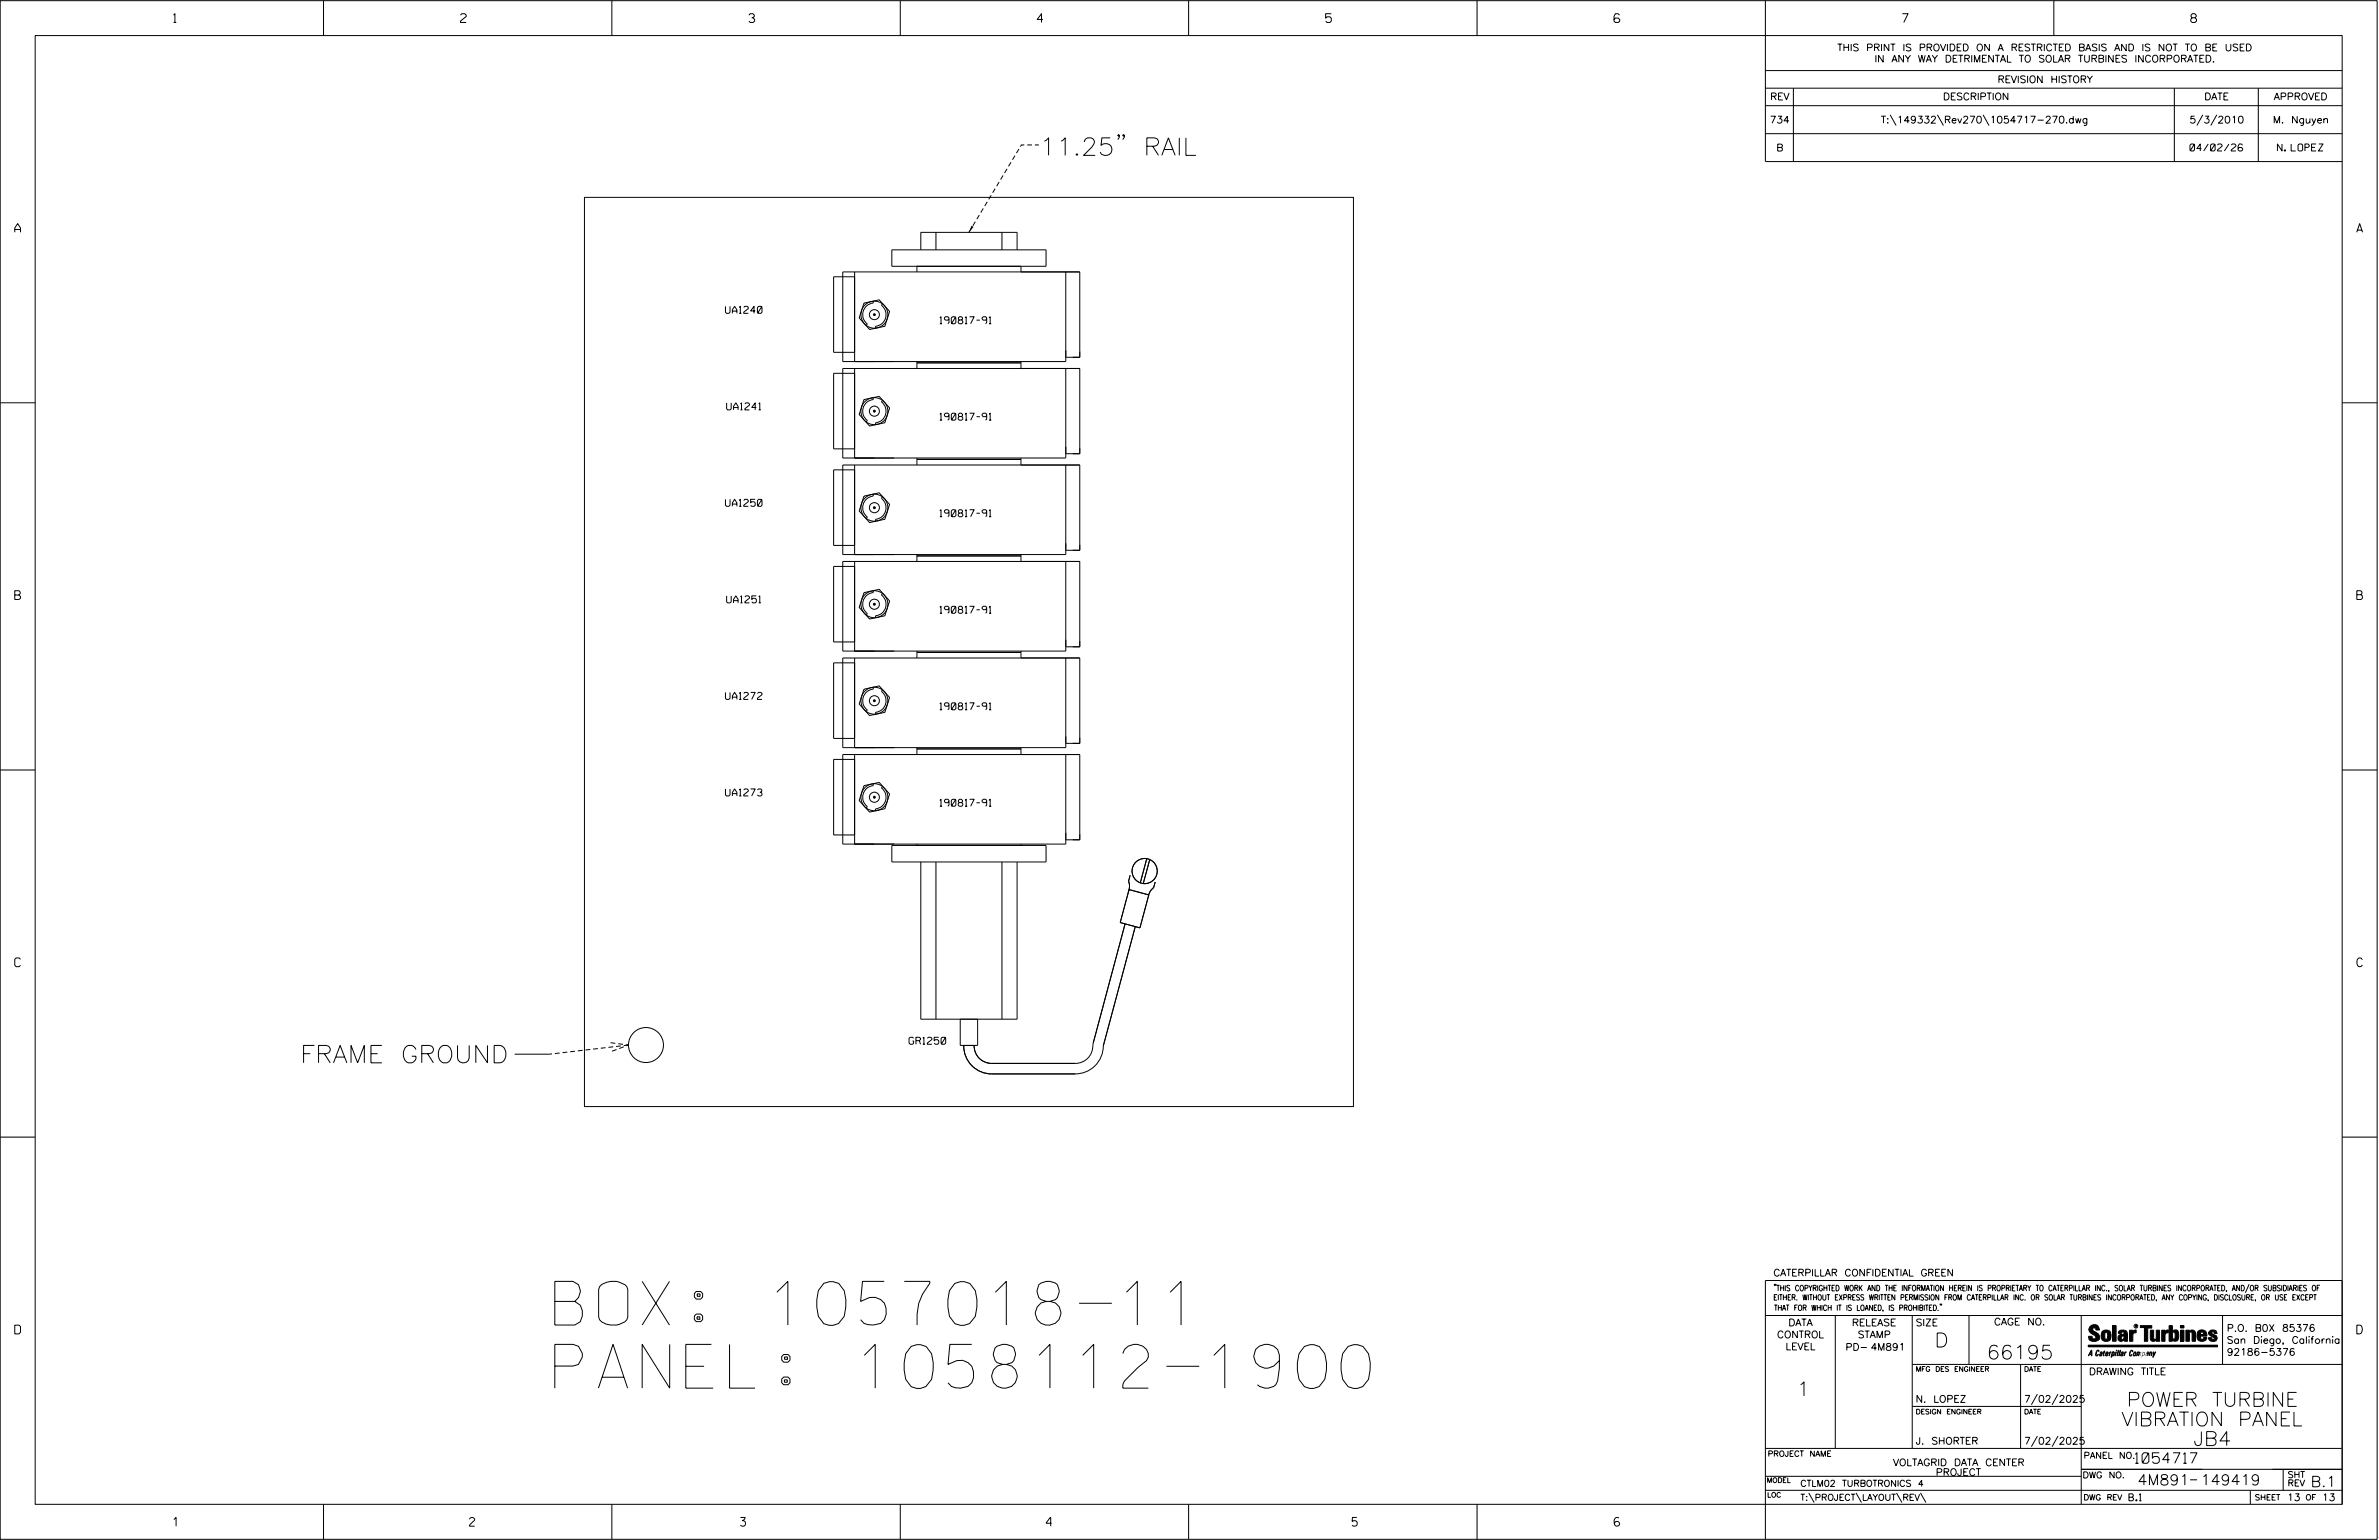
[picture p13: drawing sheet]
<svg xmlns="http://www.w3.org/2000/svg" width="864mm" height="559mm" viewBox="0 0 864 559" stroke-linecap="round" stroke-linejoin="round" font-family="sans-serif">
<defs><g id="words">
<g font-size="15.9">
<text x="201.4" y="480.8">BOX: 1057018-11</text>
<text x="201.4" y="503.7">PANEL: 1058112-1900</text>
</g>
<g font-size="6.3">
<text x="377.3" y="56.4">11.25&quot; RAIL</text>
<text x="109" y="385.7">FRAME GROUND</text>
</g>
<g font-size="5.1">
<text x="702.3" y="488.8">D</text>
<text x="721.2" y="493.2">66195</text>
<text x="652.2" y="506.5">1</text>
<text x="772.1" y="510.3">POWER TURBINE</text>
<text x="770.1" y="517.4">VIBRATION PANEL</text>
<text x="796.2" y="524.5">JB4</text>
</g>
<g font-size="3.8">
<text x="775.1" y="531">1054717</text>
<text x="775.9" y="538.9">4M891</text>
<text x="798.8" y="538.9">149419</text>
<text x="838.8" y="539.5">B.1</text>
</g>
<g font-size="3.2">
<text x="63" y="8.2">1</text>
<text x="167.2" y="8.2">2</text>
<text x="271.8" y="8.2">3</text>
<text x="376.5" y="8.2">4</text>
<text x="481.2" y="8.2">5</text>
<text x="690.6" y="8.2">7</text>
<text x="795.3" y="8.2">8</text>
<text x="5.4" y="84.3">A</text>
<text x="855.5" y="84.3">A</text>
<text x="5.4" y="217.5">B</text>
<text x="855.6" y="217.5">B</text>
<text x="5.4" y="350.8">C</text>
<text x="855.6" y="350.8">C</text>
<text x="5.4" y="484">D</text>
<text x="855.6" y="484">D</text>
<text x="62.8" y="553.8">1</text>
<text x="170.4" y="553.8">2</text>
<text x="268.8" y="553.8">3</text>
<text x="379.8" y="553.8">4</text>
<text x="490.8" y="553.8">5</text>
<text x="585.9" y="553.8">6</text>
</g>
<g font-size="2.5">
<text x="666.9" y="18.5">THIS PRINT IS PROVIDED ON A RESTRICTED BASIS AND IS NOT TO BE USED</text>
<text x="680.5" y="22.6">IN ANY WAY DETRIMENTAL TO SOLAR TURBINES INCORPORATED.</text>
<text x="725.1" y="30">REVISION HISTORY</text>
<text x="642.6" y="36.3">REV</text>
<text x="705.3" y="36.3">DESCRIPTION</text>
<text x="800.2" y="36.3">DATE</text>
<text x="825.4" y="36.3">APPROVED</text>
<text x="642.4" y="44.7">734</text>
<text x="682.8" y="44.7">T:\149332\Rev270\1054717-270.dwg</text>
<text x="794.8" y="44.7">5/3/2010</text>
<text x="825.1" y="44.7">M. Nguyen</text>
<text x="644.8" y="54.8">B</text>
<text x="795" y="54.8">04/02/26</text>
<text x="826.7" y="54.8">N. LOPEZ</text>
<text x="263.3" y="113.7">UA1240</text>
<text x="341.2" y="117.5">190817-91</text>
<text x="263.8" y="148.7">UA1241</text>
<text x="341.2" y="152.5">190817-91</text>
<text x="263.3" y="183.7">UA1250</text>
<text x="341.2" y="187.5">190817-91</text>
<text x="263.8" y="218.8">UA1251</text>
<text x="341.2" y="222.5">190817-91</text>
<text x="263.3" y="253.8">UA1272</text>
<text x="341.2" y="257.5">190817-91</text>
<text x="263.3" y="288.8">UA1273</text>
<text x="341.2" y="292.6">190817-91</text>
<text x="330" y="378.9">GR1250</text>
<text x="643.8" y="463">CATERPILLAR CONFIDENTIAL GREEN</text>
<text x="645.1" y="485.5">CONTROL</text>
<text x="649.2" y="481.1">DATA</text>
<text x="672.3" y="481.1">RELEASE</text>
<text x="674.4" y="485.5">STAMP</text>
<text x="695.4" y="481.1">SIZE</text>
<text x="723.8" y="480.8">CAGE NO.</text>
<text x="808.4" y="483.1">P.O. B0X 85376</text>
<text x="648.2" y="489.8">LEVEL</text>
<text x="669.9" y="490">PD- 4M891</text>
<text x="808.4" y="487.5">San Diego, California</text>
<text x="808.4" y="491.8">92186-5376</text>
<text x="758.3" y="498.9">DRAWING TITLE</text>
<text x="695.4" y="508.9">N. LOPEZ</text>
<text x="734.8" y="508.9">7/02/2025</text>
<text x="695.4" y="524.1">J. SHORTER</text>
<text x="734.8" y="524.1">7/02/2025</text>
<text x="687.2" y="531.9">VOLTAGRID DATA CENTER</text>
<text x="702.7" y="535.5">PROJECT</text>
<text x="772.8" y="544.6">B.1</text>
<text x="830.2" y="544.6">13</text>
<text x="842.9" y="544.6">13</text>
</g>
<g font-size="2.3">
<text x="756.4" y="529.2">PANEL NO.</text>
<text x="653.5" y="539.4">CTLM02 TURBOTRONICS 4</text>
<text x="756" y="536.3">DWG NO.</text>
<text x="830.4" y="539.3">REV</text>
<text x="830.4" y="536.2">SHT</text>
<text x="653.5" y="544.5">T:\PROJECT\LAYOUT\REV\</text>
</g>
<g font-size="2">
<text x="643.8" y="468.4">&quot;THIS COPYRIGHTED WORK AND THE INFORMATION HEREIN IS PROPRIETARY TO CATERPILLAR INC., SOLAR TURBINES INCORPORATED, AND/OR SUBSIDIARIES OF</text>
<text x="643.8" y="471.8">EITHER. WITHOUT EXPRESS WRITTEN PERMISSION FROM CATERPILLAR INC. OR SOLAR TURBINES INCORPORATED, ANY COPYING, DISCLOSURE, OR USE EXCEPT</text>
<text x="644" y="475.6">THAT FOR WHICH IT IS LOANED, IS PROHIBITED.&quot;</text>
<text x="641.7" y="528.5">PROJECT NAME</text>
<text x="756.3" y="544.3">DWG REV</text>
<text x="818.5" y="544.3">SHEET</text>
<text x="836.9" y="544.3">OF</text>
</g>
<g font-size="1.8">
<text x="695.4" y="497.6">MFG DES ENGINEER</text>
<text x="734.8" y="497.6">DATE</text>
<text x="695.4" y="513.1">DESIGN ENGINEER</text>
<text x="734.8" y="513.1">DATE</text>
<text x="641.3" y="538">MODEL</text>
<text x="641.5" y="543.3">LOC</text>
</g>
<text font-size=".9" x="775.1" y="481.7">R</text>
</g></defs>
<g fill="none" stroke="#000" stroke-width=".36">
<path d="M.1 .2h862.8v558.4h-862.8zM12.8 12.9h837.4v533h-837.4zM117.4 .2v12.7M222.1 .2v12.7M326.8 .2v12.7M431.5 .2v12.7M536.2 .2v12.7M587.9 5.5l-.5-.5h-1l-.5 1v1.7l.5 .4h1l.6-.4v-.6l-.6-.5h-1l-.5 .5M640.9 .2v58.4h209.3M745.6 .2v12.7M640.9 25.6h209.3M640.9 32h209.3"/>
<path d="M640.9 38.3h209.3M651 32v26.6M789.3 32v26.6M819.8 32v26.6M406.3 49.1l-.3 .3-.3-.3 .3-.3a1.18 1.18 0 0 1-.3 1.8M408.2 49.1l-.4 .3-.3-.3 .3-.3 .4 .3v.6l-.7 .9M640.9 48.5h209.3M686.2 41.7l2.1 3.8M703.3 41.7l2.2 3.8M719.9 41.7l2.1 3.8M799.6 41.7l-2.1 3.8M804.7 41.7l-2.2 3.8"/>
<path d="M212.2 71.6h279.1v329.9h-279.1zM310.2 98.7v32.5M323.7 90.7h56v5.9h-56zM332.8 96.6v2.1M334.3 90.7v-6.4h34.9v6.4M339.8 84.3v6.4M363.7 84.3v6.4M370.6 96.6v2.1M386.9 98.7v32.5h-81v-32.5h86.1v30.9h-5.1M310.2 100.4h-7.6v27.4h7.6M313.6 110l5.6-1.2 3.7 4.2-1.7 5.4-5.5 1.2-3.8-4.2zM316.9 109.3l.1 .7a4.2 4.2 0 0 0-3.7 3 4.2 4.2 0 0 0 1.6 4.5l-.4 .6"/>
<path d="M320.4 110.3l-.4 .5a4.2 4.2 0 0 1 1.5 4.5 4.2 4.2 0 0 1-3.7 3.1l.1 .7M310.2 135.5h-7.6v27.4h7.6M310.2 133.7v32.5M332.8 131.7h37.8M332.8 131.2v2.5M370.6 131.2v2.5M386.9 133.7v32.5h-81v-32.5h86.1v30.9h-5.1M.1 146.2h12.7M313.6 145l5.6-1.2 3.7 4.2-1.7 5.4-5.5 1.2-3.8-4.2zM316.9 144.3l.1 .7a4.2 4.2 0 0 0-3.7 3 4.2 4.2 0 0 0 1.6 4.6l-.4 .5M320.4 145.3l-.4 .5a4.3 4.3 0 0 1 1.5 4.5 4.3 4.3 0 0 1-3.7 3.1l.1 .7M850.2 146.2h12.7"/>
<path d="M310.2 170.5h-7.6v27.4h7.6M310.2 168.7v32.5M316.9 179.4l.1 .6a4.3 4.3 0 0 0-3.7 3.1 4.3 4.3 0 0 0 1.6 4.5l-.4 .5M332.8 166.7h37.8M332.8 166.2v2.5M370.6 166.2v2.5M386.9 168.7v32.5h-81v-32.5h86.1v31h-5.1M313.6 180l5.6-1.2 3.7 4.2-1.7 5.4-5.5 1.2-3.8-4.2zM320.4 180.3l-.4 .5a4.3 4.3 0 0 1 1.5 4.6 4.3 4.3 0 0 1-3.7 3.1l.1 .6M310.2 205.5h-7.6v27.4h7.6M310.2 203.7v32.6M313.6 215.1l5.6-1.2 3.7 4.2-1.7 5.3-5.5 1.2-3.8-4.2z"/>
<path d="M316.9 214.4l.1 .6a4.3 4.3 0 0 0-3.7 3.1 4.3 4.3 0 0 0 1.6 4.5l-.4 .6M320.4 215.3l-.4 .6a4.2 4.2 0 0 1 1.5 4.5 4.2 4.2 0 0 1-3.7 3l.1 .7M332.8 201.7h37.8M332.8 201.2v2.5M370.6 201.2v2.5M386.9 203.7v32.6h-81v-32.6h86.1v31h-5.1M310.2 238.8v32.5M332.8 236.7h37.8M332.8 236.3v2.5M370.6 236.3v2.5M386.9 238.8v32.5h-81v-32.5h86.1v30.9h-5.1M310.2 240.5h-7.6v27.4h7.6"/>
<path d="M313.6 250.1l5.6-1.2 3.7 4.2-1.7 5.4-5.5 1.1-3.8-4.2zM316.9 249.4l.1 .6a4.2 4.2 0 0 0-3.7 3.1 4.2 4.2 0 0 0 1.6 4.5l-.4 .6M320.4 250.4l-.4 .5a4.2 4.2 0 0 1 1.5 4.5 4.2 4.2 0 0 1-3.7 3.1l.1 .7M.1 279.4h12.7M310.2 275.6h-7.6v27.4h7.6M310.2 273.8v32.5M332.8 271.7h37.8M332.8 271.3v2.5M370.6 271.3v2.5M386.9 273.8v32.5h-81v-32.5h86.1v30.9h-5.1M850.2 279.4h12.7M313.6 285.1l5.6-1.2 3.7 4.2-1.7 5.4-5.5 1.2-3.8-4.2z"/>
<path d="M316.9 284.4l.1 .7a4.2 4.2 0 0 0-3.7 3 4.2 4.2 0 0 0 1.6 4.6l-.4 .5M320.4 285.4l-.4 .5a4.3 4.3 0 0 1 1.5 4.5 4.3 4.3 0 0 1-3.7 3.1l.1 .7M323.7 306.8h56v6h-56zM332.8 306.3v.5M334.3 312.8v57h34.9v-57M339.8 312.8v57M363.7 312.8v57M370.6 306.3v.5M410.2 317.6l-.5 2.2 .3 1.7-.3 1.8M416.3 311.6l-2.4 8.7M417.4 311.9l-2.4 8.7M408.4 335.2l-11.6 43.3a6.7 6.7 0 0 1-6.5 7.4h-30.3a6.3 6.3 0 0 1-6.4-6.6"/>
<path d="M409.9 322.8l7.1 1.9-3.2 12-7.2-1.9zM412.1 336.2l-11.6 43.3a10.2 10.2 0 0 1-10.2 10.2h-30.3a10.1 10.1 0 0 1-10.2-10.4M419.3 320l-.5 2.1-1.3 1.4-.6 1.7M348.6 369.8v9.5h6.3v-9.5M186.8 382.5h12.7M.1 412.6h12.7M850.2 412.6h12.7M640.9 477.3h209.3M644.2 466.1l-.1 .4M644.7 466.1l-.2 .4M666.2 477.3v48.3M694.2 477.3v48.3"/>
<path d="M704.4 473.3l-.1 .4M704.8 473.3l-.1 .4M714.8 477.3v17.8M755.5 477.3v68.6M806.8 477.3v17.8M816.5 466l-1.4 3.1M850.2 464.6h-209.3v94M850.2 464.8v81.1M694.2 495.1h156M733.5 495.1v30.5M758.6 481.4a2.02 2.02 0 0 1 3.1-.1l.5 1.3h-1.3l-.2-.6-.4-.2-.6 .1-.1 .4 .4 .7a2.46 2.46 0 0 1 2.2 2.9 2.83 2.83 0 0 1-3.8 .3l-.3-1.3h1.3l.2 .7 .6 .3 .5-.2 .2-.5-.4-.6-1.9-1.2-.4-.9zM759.2 491.3h-.7l.7-1.2v1.9h.2l-.1-2.1-1.3 2.1 .5-.5h.7"/>
<path d="M761.3 490l.3-.2 .4 .3-.1 .3-.3-.4-.4 .3-.3 1.6h.4l.4-.5-.3 .6-.4 .1-.3-.4zM762.6 490.6l.5-.1-.1 1.4h-.9a.74 .74 0 0 1 .9-.8l-.3 .7-.5 .1 .2-.5 .6-.2v-.5l-.7 .2zM763 483.2a2.17 2.17 0 0 1 3.1 0l.3 1.4-.3 1.5a2.17 2.17 0 0 1-3.1 0l-.3-1.5zM763.6 490.5l.4-.4 .2 .6h-.3l-.3 .9 .2 .4-.3-.1zM764.1 483.7l.5-.4 .4 .3v2.2l-.4 .2-.5-.2zM764.6 491.1l.6 .2v-.7l-.4-.1-.4 .6-.1 .8h.6M764.6 491.1l-.1 .8h.4M764.6 482.6v.8M764.8 490.7l.4 .1v.3h-.6zM765 491.5l-.1 .4zM766 490.5l-.5 1.5zM766 490.8l.4-.3-.4 .4"/>
<path d="M766.9 481h1.3v5.7h-1.3zM767 490.8l.5 .1-.3 .8-.4 .2zM767.3 490.5h-.5l-.5 2M767.3 490.5a.8 .8 0 0 1 .2 1 .8 .8 0 0 1-.9 .4l-.1 .6M767.3 490.5l-.1 .2M768.1 490.5l-.4 1.5zM768.2 489.9h.3l-.1 .2h-.2zM769 489.9l-.5 2.1zM769.7 489.9l-.6 2.1zM770.1 491.4l.5-.3-.5 .8zM770.4 491.9h.1M770.6 491.1l.1-.4-.7 .2 .1-.3 .6-.1 .2 .3-.5 1.1"/>
<path d="M770.6 491.1a.74 .74 0 0 0-.8 .8h.6M771 484.8h-.7l-.3 .6 .4 .7 .5-.3 .1-2.4h-.8l-.1 .4h-1.2a1.71 1.71 0 0 1 1.8-1.3 1.71 1.71 0 0 1 1.6 1.4v2.8h-1.1l-.1-.6M771 484.2l-1.5 .1a1.41 1.41 0 0 0 0 2.4l.5 .1 1.1-.7M771.2 486.1h-.1M771.4 490.5l.1 .3 .4-.3-.9 1.5zM771.5 490.8h.1M773 482.7h1.2v.5l.5-.5 .7-.1v1h-.6l-.5 .4-.1 2.7h-1.2zM773.3 490.3l.6-.4 .4 .2-.1 .4-.3-.4a1.28 1.28 0 0 0-.5 1.8l.6-.4-.1 .4-.8 .1zM774.7 490.8l.5-.3a.88 .88 0 0 1 .2 .9 .88 .88 0 0 1-.7 .7l-.2-.2zM774.8 490.9h.5l-.3 1h-.3l-.2-.2zM775.2 490.5l-.1 .2M776.8 481h4.3v.9h-1.5v4.8h-1.3"/>
<path d="M776.8 490.6l-.8 .2v-.3l-.4 1.5 .8-1.3v1.3l.3-1.2M779.3 491.1h.4M779.6 490.5h.3l-.3 1.4M779.6 490.7h.2l-.1 .4M779.7 491.1l-.1 .4M779.7 491.1l-.4 .2M780.1 492l.4-1.5 .1 .3 .3-.3 .3 .2-.3 1.3v-1.3l-.7 1.3M780.6 482.7h1.2v2.7l.1 .4 .4 .3 .4-.7v-2.7h1.2l.1 4h-1.3v-.5l-1.1 .6-.7-.3-.3-.7zM781.6 492.5l1-2-.8 1.3-.2-1.3-.2 2M784.7 482.7h1.2v.5l.5-.5 .7-.1v1h-.5l-.6 .4-.1 2.7h-1.2zM787.4 481h1.2v2a1.4 1.4 0 0 1 2.2 .2l.1 1.4-.4 1.9-1.5 .1-.4-.5v-1l.5 .9 .5-.3v-2.1l-.5-.4-.5 .7v2.8h-1.2zM791.5 482.7h1.3v4h-1.3z"/>
<path d="M791.5 481h1.3v.9h-1.3zM793.5 482.7h1.3v.4l.7-.5 1.1 .2 .4 .6v3.3h-1.2l-.3-3.4-.7 .2v3.2h-1.3zM794.8 483.1h.1M797.7 483.2a1.92 1.92 0 0 1 2.4-.5 1.92 1.92 0 0 1 1 2.1h-2.3v.8l.6 .5 .5-.3v-.5h1.2a1.83 1.83 0 0 1-2.1 1.4 1.83 1.83 0 0 1-1.5-2.1zM798.8 484.2v.6M799.1 483.4h.6l.2 .8h-1.1zM804.6 482.9a1.84 1.84 0 0 0-2.9 .8 3.3 3.3 0 0 0 2.2 1.9l-.5 .5-.4-.3-.1-.4h-1.2l.1 .6a1.92 1.92 0 0 0 2.9 .4M804.9 483.8h-1.2l-.2-.6-.5 .1-.1 .3 .1 .3 1.8 .9M805.1 488.1h-47.1v.6h47.1M694.2 510.3h61.3M739.6 505.8l-2.2 3.9M747.1 505.8l-2.2 3.9"/>
<path d="M640.9 525.6h209.2M640.9 535.7h114.6M739.6 521.1l-2.2 3.8M747.1 521.1l-2.2 3.8M755.5 533.2h94.7M795 537h2.6M828.8 533.2v7.6M117.4 545.9v12.7M222.1 545.9v12.7M326.8 545.9v12.7M431.5 545.9v12.7M536.2 545.9v12.7"/>
<path d="M640.9 540.8h209.3M656.6 541.7l2 3.5M673.8 541.7l1.9 3.5M688.4 541.7l2 3.5M697.2 541.7l1.9 3.5M816.9 541v4.9"/>
<circle cx="317.4" cy="114.2" r="4.9"/>
<circle cx="317.4" cy="114.2" r=".34"/>
<circle cx="317.4" cy="114.2" r="1.82"/>
<circle cx="317.4" cy="149.2" r="4.9"/>
<circle cx="317.4" cy="149.2" r=".35"/>
<circle cx="317.4" cy="149.2" r="1.83"/>
<circle cx="317.4" cy="184.2" r=".35"/>
<circle cx="317.4" cy="184.2" r="4.9"/>
<circle cx="317.4" cy="184.2" r="1.82"/>
<circle cx="317.4" cy="219.2" r=".35"/>
<circle cx="317.4" cy="219.3" r="4.9"/>
<circle cx="317.4" cy="219.2" r="1.82"/>
<circle cx="317.4" cy="254.3" r="4.9"/>
<circle cx="317.4" cy="254.3" r=".34"/>
<circle cx="317.4" cy="254.3" r="1.82"/>
<circle cx="317.4" cy="289.3" r="4.9"/>
<circle cx="317.4" cy="289.3" r=".35"/>
<circle cx="317.4" cy="289.3" r="1.83"/>
<circle cx="415.5" cy="316.1" r="4.6"/>
<circle cx="234.5" cy="379.2" r="6.4"/>
<circle cx="775.4" cy="481.2" r=".69"/>
</g>
<g fill="#000">
<path d="M352.7 81.9l.7 .4-1.7 2zM768.1 490.5l-.4 1.5zM768.2 489.9h.3l-.1 .2h-.2zM769 489.9l-.5 2.1zM769.7 489.9l-.6 2.1zM791.5 481h1.3v.9h-1.3zM791.5 482.7h1.3v4h-1.3zM758 488.1h47.1v.6h-47.1z"/>
<path d="M759.2 489.9l-1.2 2.1 .5-.5h.7v.5h.2zM759.2 490.1v1.2h-.7z" fill-rule="evenodd"/>
<path d="M758.6 481.4a2.02 2.02 0 0 1 3.1-.1l.5 1.3h-1.3l-.2-.6-.4-.2-.6 .1-.1 .4 .4 .7a2.46 2.46 0 0 1 2.2 2.9 2.83 2.83 0 0 1-3.8 .3l-.3-1.3h1.3l.2 .7 .6 .3 .5-.2 .2-.5-.4-.6-1.9-1.2-.4-.9z" fill-rule="evenodd"/>
<path d="M761.3 490l.3-.2 .4 .3-.1 .3-.3-.4-.4 .3-.3 1.6h.4l.4-.5-.3 .6-.4 .1-.3-.4z" fill-rule="evenodd"/>
<path d="M762.6 490.6l.5-.1-.1 1.4h-.9a.74 .74 0 0 1 .9-.8l-.6 .3-.2 .5 .5-.1 .3-.6v-.5l-.7 .2z" fill-rule="evenodd"/>
<path d="M763.6 490.5l.4-.4 .2 .6h-.3l-.3 .9 .2 .4-.3-.1z" fill-rule="evenodd"/>
<path d="M764.8 490.5l.5 .3-.1 .5h-.6l.6-.2v-.3l-.4-.1-.3 1.2h.4l.3-.4-.6 .6-.3-.2v-.4z" fill-rule="evenodd"/>
<path d="M763 483.2a2.17 2.17 0 0 1 3.1 0l.3 1.4-.3 1.5a2.17 2.17 0 0 1-3.1 0l-.3-1.5zM764.1 483.7v2.1l.5 .2 .4-.2v-2.2l-.4-.3z" fill-rule="evenodd"/>
<path d="M766 490.5v.3l.4-.1-.4 .2-.5 1.1z" fill-rule="evenodd"/>
<path d="M766.8 490.5l-.5 2 .3-.6a.71 .71 0 0 0 .9-.5 .71 .71 0 0 0-.4-.9zM767 490.8l.5 .1-.3 .8-.4 .2z" fill-rule="evenodd"/>
<path d="M766.9 481h1.3v5.7h-1.3z" fill-rule="evenodd"/>
<path d="M770.1 490.6l.6-.1 .2 .3-.4 1.2-.5 .1-.2-.5 .3-.5h.5l-.7 .5v.3l.4-.1 .4-.9-.5-.2-.2 .2z" fill-rule="evenodd"/>
<path d="M769.4 482.8l-.5 1h1.2l.1-.4h.8v.8l-1.5 .1a1.41 1.41 0 0 0 0 2.4l.5 .1 1.1-.7 .1 .6h1.1v-2.8a1.79 1.79 0 0 0-2.4-1.2zM770.3 484.8h.7l-.1 1-.5 .3-.4-.7z" fill-rule="evenodd"/>
<path d="M771.4 490.5l.1 .3 .4-.3-.9 1.5z" fill-rule="evenodd"/>
<path d="M773 482.7h1.2v.5l.5-.5 .7-.1v1h-.6l-.5 .4-.1 2.7h-1.2z" fill-rule="evenodd"/>
<path d="M773.3 490.3l.6-.4 .4 .2-.1 .4-.3-.4a1.28 1.28 0 0 0-.5 1.8l.6-.4-.3 .5h-.6z" fill-rule="evenodd"/>
<path d="M774.7 490.8l-.2 1.1h.7a.96 .96 0 0 0 0-1.4zM774.8 490.9h.5l-.1 .6-.5 .4-.2-.2z" fill-rule="evenodd"/>
<path d="M776 490.5v.3l.4-.3 .2 .3 .7-.2-.3 1.4v-1.3l-.6 1.3v-1.3l-.8 1.3z" fill-rule="evenodd"/>
<path d="M776.8 481h4.3v.9h-1.5v4.8h-1.3v-4.8h-1.5z" fill-rule="evenodd"/>
<path d="M777.9 490.5l-.5 2 .3-.6a.71 .71 0 0 0 .9-.5 .71 .71 0 0 0-.4-.9zM778.1 490.8l.3-.1 .1 .4-.5 .8-.2-.5z" fill-rule="evenodd"/>
<path d="M779.3 490.6l.6-.1-.3 1.5-.7-.1a.67 .67 0 0 1 .8-.8l-.6 .3-.1 .5 .4-.1 .4-.9-.4-.2-.3 .2z" fill-rule="evenodd"/>
<path d="M780.5 490.5l.1 .3 .3-.3 .3 .2-.3 1.3v-1.3l-.8 1.3z" fill-rule="evenodd"/>
<path d="M780.6 482.7h1.2v2.7l.1 .4 .4 .3 .4-.7v-2.7h1.2l.1 4h-1.3v-.5l-1.1 .6-.7-.3-.3-.7z" fill-rule="evenodd"/>
<path d="M781.6 490.5l.2 1.3 .8-1.3-1.2 2z" fill-rule="evenodd"/>
<path d="M784.7 482.7h1.2v.5l.5-.5 .7-.1v1h-.5l-.6 .4-.1 2.7h-1.2z" fill-rule="evenodd"/>
<path d="M787.4 481h1.2v2a1.4 1.4 0 0 1 2.2 .2l.1 1.4-.4 1.9-1.5 .1-.4-.5v-1l.5 .9 .5-.3v-2.1l-.5-.4-.5 .7v2.8h-1.2z" fill-rule="evenodd"/>
<path d="M793.5 482.7h1.3v.4a1.29 1.29 0 0 1 2.2 .3v3.3h-1.2l-.3-3.4-.7 .2v3.2h-1.3z" fill-rule="evenodd"/>
<path d="M797.7 483.2a1.92 1.92 0 0 1 2.4-.5 1.92 1.92 0 0 1 1 2.1h-2.3v.8l.6 .5 .5-.3v-.5h1.2a1.83 1.83 0 0 1-2.1 1.4 1.83 1.83 0 0 1-1.5-2.1zM799.1 483.4l-.3 .8h1.1l-.2-.8z" fill-rule="evenodd"/>
<path d="M801.9 483.2a1.94 1.94 0 0 1 3 .1v.5h-1.2l-.2-.6-.5 .1-.1 .3 .1 .3 1.8 .9a1.2 1.2 0 0 1 .1 1.3 1.2 1.2 0 0 1-1.2 .7l-1.6-.4-.4-1h1.2l.1 .4 .4 .3 .5-.5a3.3 3.3 0 0 1-2.2-1.9z" fill-rule="evenodd"/>
<circle cx="317.4" cy="114.2" r=".34"/>
<circle cx="317.4" cy="149.2" r=".35"/>
<circle cx="317.4" cy="184.2" r=".35"/>
<circle cx="317.4" cy="219.2" r=".35"/>
<circle cx="317.4" cy="254.3" r=".34"/>
<circle cx="317.4" cy="289.3" r=".35"/>
<circle cx="761.4" cy="492" r=".07"/>
<circle cx="762.2" cy="485.1" r=".07"/>
<circle cx="769.3" cy="492" r=".07"/>
<circle cx="773.1" cy="486.7" r=".07"/>
<circle cx="791.5" cy="486.7" r=".07"/>
<circle cx="791.5" cy="481" r=".07"/>
<circle cx="794.8" cy="486.7" r=".07"/>
</g>
<path d="M351.7 84.3l19.1-31.7h6.3M221.7 378.4l6.4 .8-6.1 2.3M228.1 379.2l-28.6 3.3" fill="none" stroke="#000" stroke-width=".36" stroke-dasharray="1.7 1.1" stroke-linecap="butt"/>
<use href="#words"/>
</svg>
